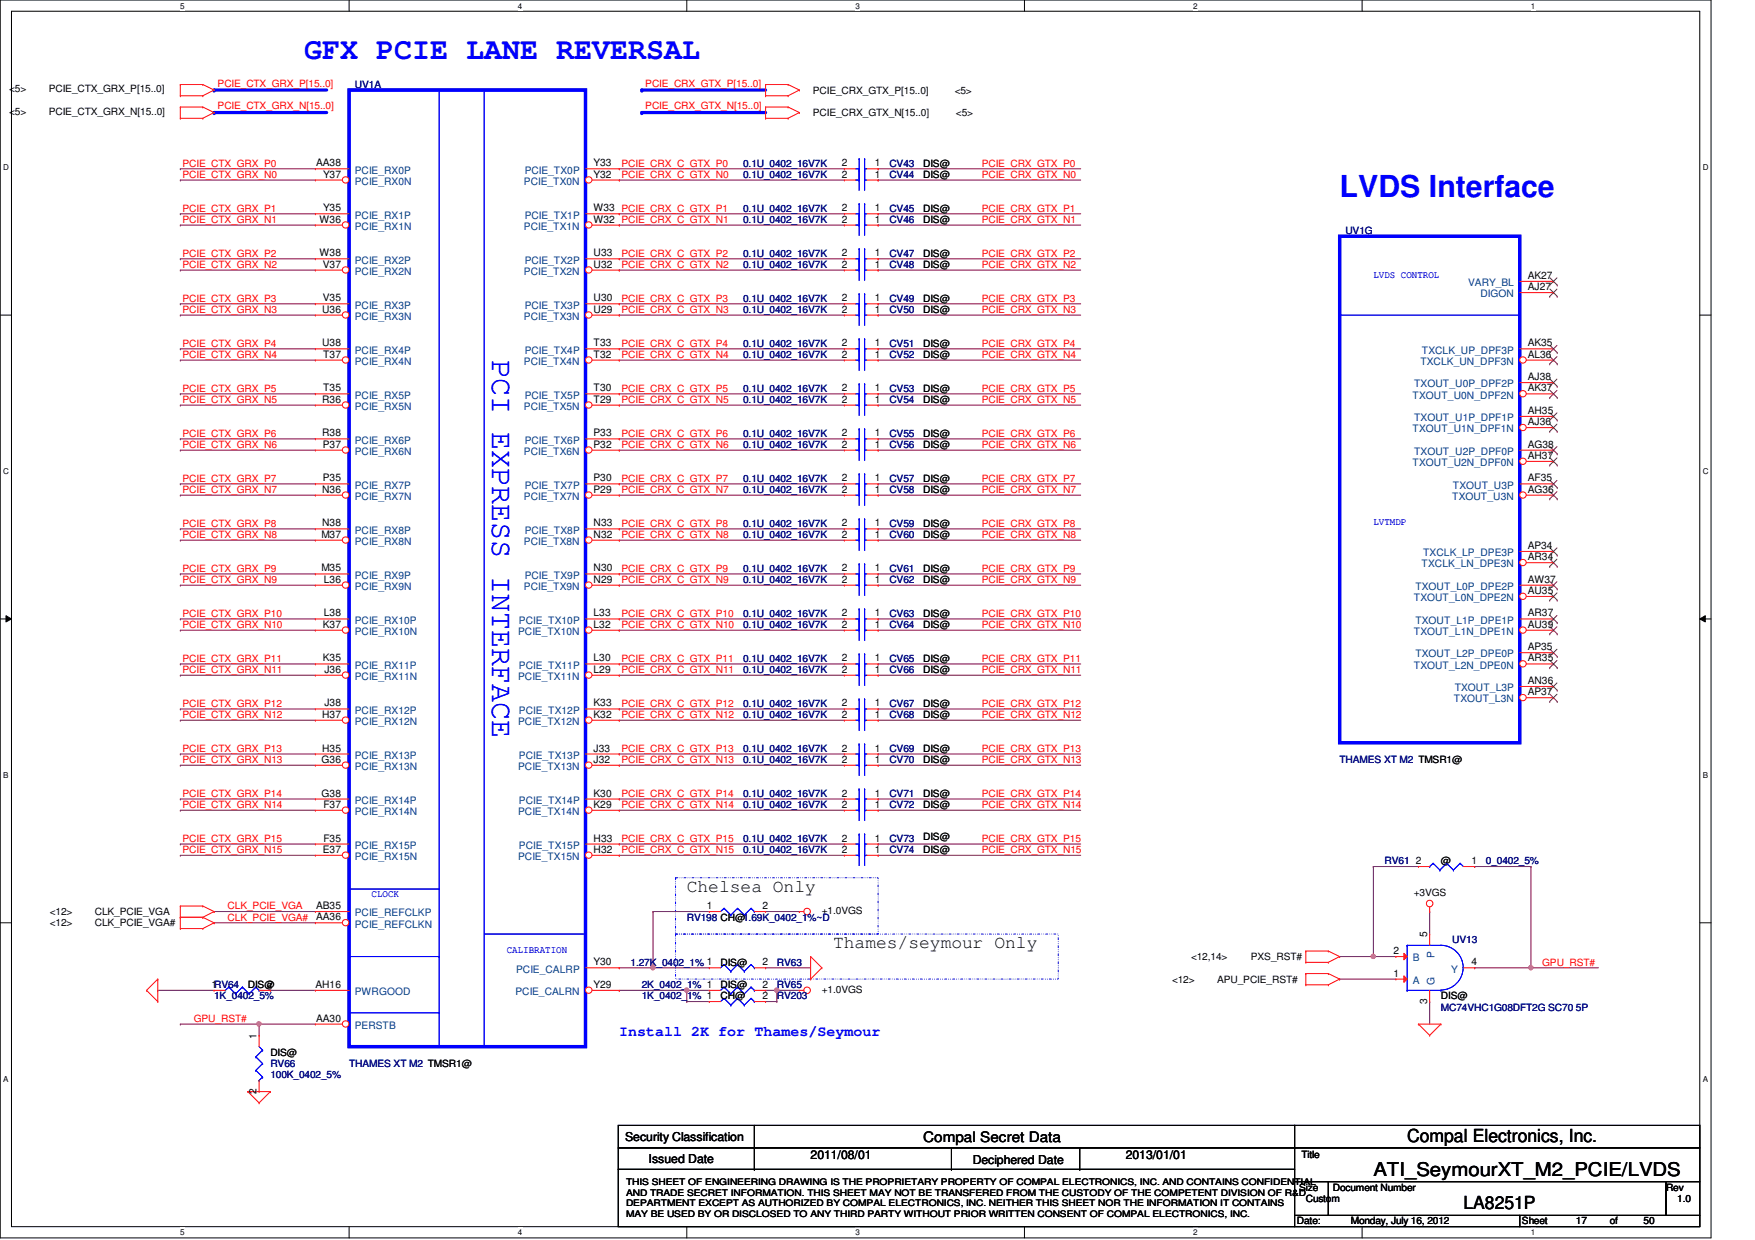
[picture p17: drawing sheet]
<svg xmlns="http://www.w3.org/2000/svg" width="297mm" height="210mm" viewBox="0 0 297 210" stroke-linecap="round" stroke-linejoin="round" font-family="sans-serif">
<defs><g id="words">
<g font-size="5.1" fill="#00f">
<text x="51.5" y="10">GFX PCIE LANE REVERSAL</text>
<text x="226.7" y="33.4">LVDS Interface</text>
<text x="83.3" y="61" transform="rotate(90 83.3 61)">PCI EXPRESS INTERFACE</text>
</g>
<text font-size="3.2" x="232.4" y="199.1">ATI_SeymourXT_M2_PCIE/LVDS</text>
<g font-size="3">
<text x="116.2" y="151">Chelsea Only</text>
<text x="141" y="160.5">Thames/seymour Only</text>
<text x="238.2" y="193.3">Compal Electronics, Inc.</text>
<text x="247.7" y="204.7">LA8251P</text>
</g>
<text font-size="2.5" fill="#00f" x="104.8" y="175.3">Install 2K for Thames/Seymour</text>
<text font-size="2.5" x="156.2" y="193.3">Compal Secret Data</text>
<g font-size="2.1">
<text x="105.8" y="193.2">Security Classification</text>
<text x="109.8" y="196.8">Issued Date</text>
<text x="137.2" y="196.2">2011/08/01</text>
<text x="164.6" y="197">Deciphered Date</text>
<text x="190.5" y="196.2">2013/01/01</text>
</g>
<g font-size="1.7">
<text x="1.6" y="15.6">&lt;5&gt;</text>
<text x="8.3" y="15.6">PCIE_CTX_GRX_P[15..0]</text>
<text x="137.6" y="15.8">PCIE_CRX_GTX_P[15..0]</text>
<text x="161.6" y="15.8">&lt;5&gt;</text>
<text x="1.6" y="19.4">&lt;5&gt;</text>
<text x="8.3" y="19.4">PCIE_CTX_GRX_N[15..0]</text>
<text x="137.6" y="19.6">PCIE_CRX_GTX_N[15..0]</text>
<text x="161.8" y="19.6">&lt;5&gt;</text>
<text x="53.5" y="28.2">AA38</text>
<text x="100.5" y="28.2">Y33</text>
<text x="142.5" y="28.2">2</text>
<text x="148.1" y="28.2">1</text>
<text x="156.2" y="28.2">DIS@</text>
<text x="54.7" y="30.1">Y37</text>
<text x="54.7" y="35.8">Y35</text>
<text x="100.5" y="30.1">Y32</text>
<text x="100.5" y="35.8">W33 PCIE_CRX_C_GTX_P1</text>
<text x="142.5" y="30.1">2</text>
<text x="142.5" y="35.8">2</text>
<text x="148.1" y="30.1">1</text>
<text x="148.1" y="35.8">1</text>
<text x="156.2" y="30.1">DIS@</text>
<text x="156.2" y="35.8">DIS@</text>
<text x="54.1" y="37.7">W36</text>
<text x="100.5" y="37.7">W32 PCIE_CRX_C_GTX_N1</text>
<text x="142.5" y="37.7">2</text>
<text x="148.1" y="37.7">1</text>
<text x="156.2" y="37.7">DIS@</text>
<text x="54.1" y="43.4">W38</text>
<text x="54.6" y="45.3">V37</text>
<text x="100.5" y="45.3">U32</text>
<text x="100.5" y="43.4">U33</text>
<text x="142.5" y="43.4">2</text>
<text x="142.5" y="45.3">2</text>
<text x="148.1" y="43.4">1</text>
<text x="148.1" y="45.3">1</text>
<text x="156.2" y="43.4">DIS@</text>
<text x="156.2" y="45.3">DIS@</text>
<text x="258.6" y="47.2">AK27</text>
<text x="54.5" y="52.9">U36</text>
<text x="54.6" y="51">V35</text>
<text x="100.5" y="52.9">U29</text>
<text x="100.5" y="51">U30</text>
<text x="142.5" y="52.9">2</text>
<text x="142.5" y="51">2</text>
<text x="148.1" y="52.9">1</text>
<text x="148.1" y="51">1</text>
<text x="156.2" y="53">DIS@</text>
<text x="156.2" y="51.1">DIS@</text>
<text x="258.6" y="49.1">AJ27</text>
<text x="54.5" y="58.6">U38</text>
<text x="100.5" y="58.6">T33</text>
<text x="142.5" y="58.6">2</text>
<text x="148.1" y="58.6">1</text>
<text x="156.2" y="58.7">DIS@</text>
<text x="258.6" y="58.6">AK35</text>
<text x="54.7" y="60.5">T37</text>
<text x="100.5" y="60.5">T32</text>
<text x="142.5" y="60.5">2</text>
<text x="148.1" y="60.5">1</text>
<text x="156.2" y="60.6">DIS@</text>
<text x="258.6" y="60.5">AL36</text>
<text x="258.6" y="64.3">AJ38</text>
<text x="54.5" y="68.2">R36</text>
<text x="54.7" y="66.3">T35</text>
<text x="100.5" y="68.2">T29</text>
<text x="100.5" y="66.3">T30</text>
<text x="142.5" y="66.3">2</text>
<text x="142.5" y="68.2">2</text>
<text x="148.1" y="66.3">1</text>
<text x="148.1" y="68.2">1</text>
<text x="156.2" y="66.3">DIS@</text>
<text x="156.2" y="68.2">DIS@</text>
<text x="258.6" y="66.3">AK37</text>
<text x="258.6" y="72">AJ36</text>
<text x="258.6" y="70.1">AH35</text>
<text x="54.5" y="73.9">R38</text>
<text x="54.6" y="75.8">P37</text>
<text x="100.5" y="75.8">P32</text>
<text x="100.5" y="73.9">P33</text>
<text x="142.5" y="73.9">2</text>
<text x="142.5" y="75.8">2</text>
<text x="148.1" y="73.9">1</text>
<text x="148.1" y="75.8">1</text>
<text x="156.2" y="73.9">DIS@</text>
<text x="156.2" y="75.8">DIS@</text>
<text x="258.6" y="77.7">AH37</text>
<text x="258.6" y="75.8">AG38</text>
<text x="54.5" y="83.4">N36</text>
<text x="54.6" y="81.5">P35</text>
<text x="100.5" y="83.4">P29</text>
<text x="100.5" y="81.5">P30</text>
<text x="142.5" y="83.4">2</text>
<text x="142.5" y="81.5">2</text>
<text x="148.1" y="83.4">1</text>
<text x="148.1" y="81.5">1</text>
<text x="156.2" y="83.4">DIS@</text>
<text x="156.2" y="81.5">DIS@</text>
<text x="258.6" y="83.4">AG36</text>
<text x="258.6" y="81.5">AF35</text>
<text x="54.5" y="89.1">N38</text>
<text x="100.5" y="89.1">N33</text>
<text x="142.5" y="89.1">2</text>
<text x="148.1" y="89.1">1</text>
<text x="156.2" y="89.2">DIS@</text>
<text x="54.4" y="91">M37</text>
<text x="100.5" y="91">N32</text>
<text x="142.5" y="91">2</text>
<text x="148.1" y="91">1</text>
<text x="156.2" y="91.1">DIS@</text>
<text x="258.6" y="94.8">AR34</text>
<text x="258.6" y="92.9">AP34</text>
<text x="54.4" y="96.7">M35</text>
<text x="54.8" y="98.6">L36</text>
<text x="100.5" y="98.6">N29</text>
<text x="100.5" y="96.7">N30</text>
<text x="142.5" y="98.6">2</text>
<text x="142.5" y="96.7">2</text>
<text x="148.1" y="98.6">1</text>
<text x="148.1" y="96.7">1</text>
<text x="156.2" y="98.7">DIS@</text>
<text x="156.2" y="96.8">DIS@</text>
<text x="258.6" y="100.5">AU35</text>
<text x="258.6" y="98.6">AW37</text>
<text x="54.6" y="106.3">K37</text>
<text x="54.8" y="104.4">L38</text>
<text x="100.5" y="106.3">L32</text>
<text x="100.5" y="104.4">L33</text>
<text x="142.5" y="104.4">2</text>
<text x="142.5" y="106.3">2</text>
<text x="148.1" y="104.4">1</text>
<text x="148.1" y="106.3">1</text>
<text x="156.2" y="104.4">DIS@</text>
<text x="156.2" y="106.3">DIS@</text>
<text x="258.6" y="106.3">AU39</text>
<text x="258.6" y="104.4">AR37</text>
<text x="54.6" y="112">K35</text>
<text x="54.9" y="113.9">J36</text>
<text x="100.5" y="113.9">L29</text>
<text x="100.5" y="112">L30</text>
<text x="142.5" y="113.9">2</text>
<text x="142.5" y="112">2</text>
<text x="148.1" y="113.9">1</text>
<text x="148.1" y="112">1</text>
<text x="156.2" y="113.9">DIS@</text>
<text x="156.2" y="112">DIS@</text>
<text x="258.6" y="112">AR35</text>
<text x="258.6" y="110.1">AP35</text>
<text x="54.9" y="119.6">J38</text>
<text x="100.5" y="119.6">K33</text>
<text x="142.5" y="119.6">2</text>
<text x="148.1" y="119.6">1</text>
<text x="156.2" y="119.6">DIS@</text>
<text x="258.6" y="117.7">AP37</text>
<text x="258.6" y="115.8">AN36</text>
<text x="54.5" y="121.5">H37</text>
<text x="100.5" y="121.5">K32</text>
<text x="142.5" y="121.5">2</text>
<text x="148.1" y="121.5">1</text>
<text x="156.2" y="121.5">DIS@</text>
<text x="54.4" y="129.1">G36</text>
<text x="54.5" y="127.2">H35</text>
<text x="100.5" y="129.1">J32</text>
<text x="100.5" y="127.2">J33</text>
<text x="142.5" y="127.2">2</text>
<text x="142.5" y="129.1">2</text>
<text x="148.1" y="127.2">1</text>
<text x="148.1" y="129.1">1</text>
<text x="156.2" y="127.3">DIS@</text>
<text x="156.2" y="129.2">DIS@</text>
<text x="54.4" y="134.8">G38</text>
<text x="54.7" y="136.7">F37</text>
<text x="100.5" y="136.7">K29</text>
<text x="100.5" y="134.8">K30</text>
<text x="142.5" y="134.8">2</text>
<text x="142.5" y="136.7">2</text>
<text x="148.1" y="134.8">1</text>
<text x="148.1" y="136.7">1</text>
<text x="156.2" y="134.9">DIS@</text>
<text x="156.2" y="136.8">DIS@</text>
<text x="54.7" y="142.5">F35</text>
<text x="100.5" y="142.5">H33</text>
<text x="142.5" y="142.5">2</text>
<text x="148.1" y="142.5">1</text>
<text x="156.2" y="142.1">DIS@</text>
<text x="54.6" y="144.4">E37</text>
<text x="100.5" y="144.4">H32</text>
<text x="142.5" y="144.4">2</text>
<text x="148.1" y="144.4">1</text>
<text x="156.2" y="144.4">DIS@</text>
<text x="239.6" y="146.3">2</text>
<text x="243.9" y="146.3">@</text>
<text x="249" y="146.3">1</text>
<text x="8.4" y="154.9">&lt;12&gt;</text>
<text x="16" y="154.9">CLK_PCIE_VGA</text>
<text x="53.5" y="155.8">AA36</text>
<text x="53.5" y="153.9">AB35</text>
<text x="119.6" y="153.9">1</text>
<text x="129" y="153.9">2</text>
<text x="139.1" y="154.7">+1.0VGS</text>
<text x="239.3" y="151.6">+3VGS</text>
<text x="8.4" y="156.8">&lt;12&gt;</text>
<text x="16" y="156.8">CLK_PCIE_VGA#</text>
<text x="235.8" y="161.5">2</text>
<text x="241.6" y="158.7" transform="rotate(-90 241.6 158.7)">5</text>
<text x="35.8" y="167.2">1RV64</text>
<text x="41.9" y="167.3">DIS@</text>
<text x="45.2" y="167.2">2</text>
<text x="53.4" y="167.2">AH16</text>
<text x="100.5" y="167.2">Y29</text>
<text x="100.5" y="163.4">Y30</text>
<text x="122" y="167.3">DIS@</text>
<text x="122" y="163.4">DIS@</text>
<text x="129" y="167.2">2</text>
<text x="129" y="163.4">2</text>
<text x="198.4" y="166.3">&lt;12&gt;</text>
<text x="201.6" y="162.5">&lt;12,14&gt;</text>
<text x="206" y="166.3">APU_PCIE_RST#</text>
<text x="211.7" y="162.5">PXS_RST#</text>
<text x="235.8" y="165.3">1</text>
<text x="249" y="163.4">4</text>
<text x="53.5" y="172.9">AA30</text>
<text x="122" y="169.2">CH@</text>
<text x="129" y="169.1">2</text>
<text x="139.1" y="168">+1.0VGS</text>
<text x="241.6" y="170" transform="rotate(-90 241.6 170)">3</text>
<text x="243.9" y="169.2">DIS@</text>
<text x="43.4" y="175.8" transform="rotate(-90 43.4 175.8)">1</text>
<text x="45.8" y="178.7">DIS@</text>
<text x="43.4" y="185.2" transform="rotate(-90 43.4 185.2)">2</text>
<text x="220.3" y="196">Title</text>
<text x="219.9" y="201.5">Size</text>
<text x="221" y="203.5">Custom</text>
<text x="225.6" y="201.5">Document Number</text>
<text x="282" y="201.5">Rev</text>
<text x="283.9" y="203.5">1.0</text>
<text x="219.5" y="207.3">Date:</text>
<text x="228.6" y="207.3">Monday, July 16, 2012</text>
<text x="257.6" y="207.3">Sheet</text>
<text x="266.7" y="207.3">17</text>
<text x="272.5" y="207.3">of</text>
<text x="278.2" y="207.3">50</text>
</g>
<g font-size="1.7" fill="#f00">
<text x="36.8" y="14.6">PCIE_CTX_GRX_P[15..0]</text>
<text x="109.2" y="14.6">PCIE_CRX_GTX_P[15..0]</text>
<text x="36.8" y="18.5">PCIE_CTX_GRX_N[15..0]</text>
<text x="109.2" y="18.5">PCIE_CRX_GTX_N[15..0]</text>
<text x="30.9" y="28.2">PCIE_CTX_GRX_P0</text>
<text x="105.2" y="28.2">PCIE_CRX_C_GTX_P0</text>
<text x="166.2" y="28.2">PCIE_CRX_GTX_P0</text>
<text x="30.9" y="35.8">PCIE_CTX_GRX_P1</text>
<text x="30.9" y="30.1">PCIE_CTX_GRX_N0</text>
<text x="105.2" y="30.1">PCIE_CRX_C_GTX_N0</text>
<text x="166.2" y="35.8">PCIE_CRX_GTX_P1</text>
<text x="166.2" y="30.1">PCIE_CRX_GTX_N0</text>
<text x="30.9" y="37.7">PCIE_CTX_GRX_N1</text>
<text x="166.2" y="37.7">PCIE_CRX_GTX_N1</text>
<text x="30.9" y="43.4">PCIE_CTX_GRX_P2</text>
<text x="30.9" y="45.3">PCIE_CTX_GRX_N2</text>
<text x="105.2" y="43.4">PCIE_CRX_C_GTX_P2</text>
<text x="105.2" y="45.3">PCIE_CRX_C_GTX_N2</text>
<text x="166.2" y="43.4">PCIE_CRX_GTX_P2</text>
<text x="166.2" y="45.3">PCIE_CRX_GTX_N2</text>
<text x="30.9" y="51.1">PCIE_CTX_GRX_P3</text>
<text x="30.9" y="53">PCIE_CTX_GRX_N3</text>
<text x="105.2" y="51.1">PCIE_CRX_C_GTX_P3</text>
<text x="105.2" y="53">PCIE_CRX_C_GTX_N3</text>
<text x="166.2" y="53">PCIE_CRX_GTX_N3</text>
<text x="166.2" y="51.1">PCIE_CRX_GTX_P3</text>
<text x="30.9" y="58.7">PCIE_CTX_GRX_P4</text>
<text x="105.2" y="58.7">PCIE_CRX_C_GTX_P4</text>
<text x="166.2" y="58.7">PCIE_CRX_GTX_P4</text>
<text x="30.9" y="60.6">PCIE_CTX_GRX_N4</text>
<text x="105.2" y="60.6">PCIE_CRX_C_GTX_N4</text>
<text x="166.2" y="60.6">PCIE_CRX_GTX_N4</text>
<text x="30.9" y="66.3">PCIE_CTX_GRX_P5</text>
<text x="30.9" y="68.2">PCIE_CTX_GRX_N5</text>
<text x="105.2" y="66.3">PCIE_CRX_C_GTX_P5</text>
<text x="105.2" y="68.2">PCIE_CRX_C_GTX_N5</text>
<text x="166.2" y="68.2">PCIE_CRX_GTX_N5</text>
<text x="166.2" y="66.3">PCIE_CRX_GTX_P5</text>
<text x="30.9" y="73.9">PCIE_CTX_GRX_P6</text>
<text x="30.9" y="75.8">PCIE_CTX_GRX_N6</text>
<text x="105.2" y="73.9">PCIE_CRX_C_GTX_P6</text>
<text x="105.2" y="75.8">PCIE_CRX_C_GTX_N6</text>
<text x="166.2" y="73.9">PCIE_CRX_GTX_P6</text>
<text x="166.2" y="75.8">PCIE_CRX_GTX_N6</text>
<text x="30.9" y="81.5">PCIE_CTX_GRX_P7</text>
<text x="30.9" y="83.4">PCIE_CTX_GRX_N7</text>
<text x="105.2" y="81.5">PCIE_CRX_C_GTX_P7</text>
<text x="105.2" y="83.4">PCIE_CRX_C_GTX_N7</text>
<text x="166.2" y="83.4">PCIE_CRX_GTX_N7</text>
<text x="166.2" y="81.5">PCIE_CRX_GTX_P7</text>
<text x="30.9" y="89.2">PCIE_CTX_GRX_P8</text>
<text x="105.2" y="89.2">PCIE_CRX_C_GTX_P8</text>
<text x="166.2" y="89.2">PCIE_CRX_GTX_P8</text>
<text x="30.9" y="91.1">PCIE_CTX_GRX_N8</text>
<text x="105.2" y="91.1">PCIE_CRX_C_GTX_N8</text>
<text x="166.2" y="91.1">PCIE_CRX_GTX_N8</text>
<text x="30.9" y="96.8">PCIE_CTX_GRX_P9</text>
<text x="30.9" y="98.7">PCIE_CTX_GRX_N9</text>
<text x="105.2" y="96.8">PCIE_CRX_C_GTX_P9</text>
<text x="105.2" y="98.7">PCIE_CRX_C_GTX_N9</text>
<text x="166.2" y="98.7">PCIE_CRX_GTX_N9</text>
<text x="166.2" y="96.8">PCIE_CRX_GTX_P9</text>
<text x="30.9" y="104.4">PCIE_CTX_GRX_P10</text>
<text x="30.9" y="106.3">PCIE_CTX_GRX_N10</text>
<text x="105.2" y="104.4">PCIE_CRX_C_GTX_P10</text>
<text x="105.2" y="106.3">PCIE_CRX_C_GTX_N10</text>
<text x="166.2" y="106.3">PCIE_CRX_GTX_N10</text>
<text x="166.2" y="104.4">PCIE_CRX_GTX_P10</text>
<text x="30.9" y="112">PCIE_CTX_GRX_P11</text>
<text x="30.9" y="113.9">PCIE_CTX_GRX_N11</text>
<text x="105.2" y="112">PCIE_CRX_C_GTX_P11</text>
<text x="105.2" y="113.9">PCIE_CRX_C_GTX_N11</text>
<text x="166.2" y="113.9">PCIE_CRX_GTX_N11</text>
<text x="166.2" y="112">PCIE_CRX_GTX_P11</text>
<text x="30.9" y="119.6">PCIE_CTX_GRX_P12</text>
<text x="105.2" y="119.6">PCIE_CRX_C_GTX_P12</text>
<text x="166.2" y="119.6">PCIE_CRX_GTX_P12</text>
<text x="30.9" y="121.5">PCIE_CTX_GRX_N12</text>
<text x="105.2" y="121.5">PCIE_CRX_C_GTX_N12</text>
<text x="166.2" y="121.5">PCIE_CRX_GTX_N12</text>
<text x="30.9" y="127.3">PCIE_CTX_GRX_P13</text>
<text x="30.9" y="129.2">PCIE_CTX_GRX_N13</text>
<text x="105.2" y="127.3">PCIE_CRX_C_GTX_P13</text>
<text x="105.2" y="129.2">PCIE_CRX_C_GTX_N13</text>
<text x="166.2" y="129.2">PCIE_CRX_GTX_N13</text>
<text x="166.2" y="127.3">PCIE_CRX_GTX_P13</text>
<text x="30.9" y="134.9">PCIE_CTX_GRX_P14</text>
<text x="30.9" y="136.8">PCIE_CTX_GRX_N14</text>
<text x="105.2" y="134.9">PCIE_CRX_C_GTX_P14</text>
<text x="105.2" y="136.8">PCIE_CRX_C_GTX_N14</text>
<text x="166.2" y="134.9">PCIE_CRX_GTX_P14</text>
<text x="166.2" y="136.8">PCIE_CRX_GTX_N14</text>
<text x="30.9" y="142.5">PCIE_CTX_GRX_P15</text>
<text x="105.2" y="142.5">PCIE_CRX_C_GTX_P15</text>
<text x="166.2" y="142.5">PCIE_CRX_GTX_P15</text>
<text x="30.9" y="144.4">PCIE_CTX_GRX_N15</text>
<text x="105.2" y="144.4">PCIE_CRX_C_GTX_N15</text>
<text x="166.2" y="144.4">PCIE_CRX_GTX_N15</text>
<text x="38.5" y="153.9">CLK_PCIE_VGA</text>
<text x="38.5" y="155.8">CLK_PCIE_VGA#</text>
<text x="261" y="163.4">GPU_RST#</text>
<text x="32.8" y="173">GPU_RST#</text>
</g>
<g font-size="1.7" fill="#000080">
<text x="60.1" y="14.9">UV1A</text>
<text x="125.8" y="28.2">0.1U_0402_16V7K</text>
<text x="150.5" y="28.2">CV43</text>
<text x="125.8" y="30.1">0.1U_0402_16V7K</text>
<text x="125.8" y="35.8">0.1U_0402_16V7K</text>
<text x="150.5" y="30.1">CV44</text>
<text x="150.5" y="35.8">CV45</text>
<text x="125.8" y="37.7">0.1U_0402_16V7K</text>
<text x="150.5" y="37.7">CV46</text>
<text x="227.7" y="39.6">UV1G</text>
<text x="125.8" y="43.4">0.1U_0402_16V7K</text>
<text x="125.8" y="45.3">0.1U_0402_16V7K</text>
<text x="150.5" y="43.4">CV47</text>
<text x="150.5" y="45.3">CV48</text>
<text x="125.8" y="53">0.1U_0402_16V7K</text>
<text x="125.8" y="51.1">0.1U_0402_16V7K</text>
<text x="150.5" y="53">CV50</text>
<text x="150.5" y="51.1">CV49</text>
<text x="125.8" y="58.7">0.1U_0402_16V7K</text>
<text x="150.5" y="58.7">CV51</text>
<text x="125.8" y="60.6">0.1U_0402_16V7K</text>
<text x="150.5" y="60.6">CV52</text>
<text x="125.8" y="66.3">0.1U_0402_16V7K</text>
<text x="125.8" y="68.2">0.1U_0402_16V7K</text>
<text x="150.5" y="66.3">CV53</text>
<text x="150.5" y="68.2">CV54</text>
<text x="125.8" y="73.9">0.1U_0402_16V7K</text>
<text x="125.8" y="75.8">0.1U_0402_16V7K</text>
<text x="150.5" y="73.9">CV55</text>
<text x="150.5" y="75.8">CV56</text>
<text x="125.8" y="83.4">0.1U_0402_16V7K</text>
<text x="125.8" y="81.5">0.1U_0402_16V7K</text>
<text x="150.5" y="83.4">CV58</text>
<text x="150.5" y="81.5">CV57</text>
<text x="125.8" y="89.2">0.1U_0402_16V7K</text>
<text x="150.5" y="89.2">CV59</text>
<text x="125.8" y="91.1">0.1U_0402_16V7K</text>
<text x="150.5" y="91.1">CV60</text>
<text x="125.8" y="98.7">0.1U_0402_16V7K</text>
<text x="125.8" y="96.8">0.1U_0402_16V7K</text>
<text x="150.5" y="98.7">CV62</text>
<text x="150.5" y="96.8">CV61</text>
<text x="125.8" y="104.4">0.1U_0402_16V7K</text>
<text x="125.8" y="106.3">0.1U_0402_16V7K</text>
<text x="150.5" y="104.4">CV63</text>
<text x="150.5" y="106.3">CV64</text>
<text x="125.8" y="113.9">0.1U_0402_16V7K</text>
<text x="125.8" y="112">0.1U_0402_16V7K</text>
<text x="150.5" y="113.9">CV66</text>
<text x="150.5" y="112">CV65</text>
<text x="125.8" y="119.6">0.1U_0402_16V7K</text>
<text x="150.5" y="119.6">CV67</text>
<text x="125.8" y="121.5">0.1U_0402_16V7K</text>
<text x="150.5" y="121.5">CV68</text>
<text x="125.8" y="127.3">0.1U_0402_16V7K</text>
<text x="125.8" y="129.2">0.1U_0402_16V7K</text>
<text x="150.5" y="127.3">CV69</text>
<text x="150.5" y="129.2">CV70</text>
<text x="226.7" y="129.2">THAMES XT M2 TMSR1@</text>
<text x="125.8" y="134.9">0.1U_0402_16V7K</text>
<text x="125.8" y="136.8">0.1U_0402_16V7K</text>
<text x="150.5" y="134.9">CV71</text>
<text x="150.5" y="136.8">CV72</text>
<text x="125.8" y="142.5">0.1U_0402_16V7K</text>
<text x="150.5" y="142.5">CV73</text>
<text x="125.8" y="144.4">0.1U_0402_16V7K</text>
<text x="150.5" y="144.4">CV74</text>
<text x="234.4" y="146.3">RV61</text>
<text x="251.5" y="146.3">0_0402_5%</text>
<text x="116.2" y="155.8">RV198 CH@1.69K_0402_1%~D</text>
<text x="245.8" y="159.6">UV13</text>
<text x="106.7" y="163.4">1.27K_0402_1% 1</text>
<text x="108.6" y="167.3">2K_0402_1% 1</text>
<text x="131.5" y="167.3">RV65</text>
<text x="131.5" y="163.4">RV63</text>
<text x="36.2" y="169.2">1K_0402_5%</text>
<text x="108.6" y="169.2">1K_0402_1% 1</text>
<text x="131.5" y="169.2">RV203</text>
<text x="243.9" y="171.1">MC74VHC1G08DFT2G SC70 5P</text>
<text x="45.8" y="180.6">RV66</text>
<text x="45.8" y="182.5">100K_0402_5%</text>
<text x="59.1" y="180.6">THAMES XT M2 TMSR1@</text>
</g>
<g font-size="1.7" fill="#004080">
<text x="60.1" y="29.4">PCIE_RX0P</text>
<text x="88.8" y="29.4">PCIE_TX0P</text>
<text x="60.1" y="31.3">PCIE_RX0N</text>
<text x="88.7" y="31.3">PCIE_TX0N</text>
<text x="60.1" y="38.9">PCIE_RX1N</text>
<text x="60.1" y="37">PCIE_RX1P</text>
<text x="88.7" y="38.9">PCIE_TX1N</text>
<text x="88.8" y="37">PCIE_TX1P</text>
<text x="60.1" y="46.5">PCIE_RX2N</text>
<text x="60.1" y="44.6">PCIE_RX2P</text>
<text x="88.7" y="46.5">PCIE_TX2N</text>
<text x="88.8" y="44.6">PCIE_TX2P</text>
<text x="60.1" y="52.2">PCIE_RX3P</text>
<text x="88.8" y="52.2">PCIE_TX3P</text>
<text x="248.5" y="48.4">VARY_BL</text>
<text x="250.6" y="50.3">DIGON</text>
<text x="60.1" y="54.1">PCIE_RX3N</text>
<text x="60.1" y="59.9">PCIE_RX4P</text>
<text x="88.7" y="54.1">PCIE_TX3N</text>
<text x="88.8" y="59.9">PCIE_TX4P</text>
<text x="240.7" y="59.9">TXCLK_UP_DPF3P</text>
<text x="60.1" y="61.8">PCIE_RX4N</text>
<text x="88.7" y="61.8">PCIE_TX4N</text>
<text x="239.3" y="65.6">TXOUT_U0P_DPF2P</text>
<text x="240.4" y="61.8">TXCLK_UN_DPF3N</text>
<text x="60.1" y="69.4">PCIE_RX5N</text>
<text x="60.1" y="67.5">PCIE_RX5P</text>
<text x="88.7" y="69.4">PCIE_TX5N</text>
<text x="88.8" y="67.5">PCIE_TX5P</text>
<text x="239.1" y="67.5">TXOUT_U0N_DPF2N</text>
<text x="239.3" y="71.3">TXOUT_U1P_DPF1P</text>
<text x="60.1" y="77">PCIE_RX6N</text>
<text x="60.1" y="75.1">PCIE_RX6P</text>
<text x="88.7" y="77">PCIE_TX6N</text>
<text x="88.8" y="75.1">PCIE_TX6P</text>
<text x="239.1" y="73.2">TXOUT_U1N_DPF1N</text>
<text x="239.3" y="77">TXOUT_U2P_DPF0P</text>
<text x="60.1" y="82.7">PCIE_RX7P</text>
<text x="88.8" y="82.7">PCIE_TX7P</text>
<text x="239.1" y="78.9">TXOUT_U2N_DPF0N</text>
<text x="245.9" y="82.7">TXOUT_U3P</text>
<text x="60.1" y="84.6">PCIE_RX7N</text>
<text x="88.7" y="84.6">PCIE_TX7N</text>
<text x="245.8" y="84.6">TXOUT_U3N</text>
<text x="60.1" y="92.2">PCIE_RX8N</text>
<text x="60.1" y="90.3">PCIE_RX8P</text>
<text x="88.7" y="92.2">PCIE_TX8N</text>
<text x="88.8" y="90.3">PCIE_TX8P</text>
<text x="240.9" y="94.1">TXCLK_LP_DPE3P</text>
<text x="60.1" y="99.9">PCIE_RX9N</text>
<text x="60.1" y="98">PCIE_RX9P</text>
<text x="88.7" y="99.9">PCIE_TX9N</text>
<text x="88.8" y="98">PCIE_TX9P</text>
<text x="239.3" y="101.8">TXOUT_L0N_DPE2N</text>
<text x="239.6" y="99.9">TXOUT_L0P_DPE2P</text>
<text x="240.6" y="96.1">TXCLK_LN_DPE3N</text>
<text x="60.1" y="107.5">PCIE_RX10N</text>
<text x="60.1" y="105.6">PCIE_RX10P</text>
<text x="87.7" y="107.5">PCIE_TX10N</text>
<text x="87.8" y="105.6">PCIE_TX10P</text>
<text x="239.3" y="107.5">TXOUT_L1N_DPE1N</text>
<text x="239.6" y="105.6">TXOUT_L1P_DPE1P</text>
<text x="60.1" y="113.2">PCIE_RX11P</text>
<text x="87.8" y="113.2">PCIE_TX11P</text>
<text x="239.3" y="113.2">TXOUT_L2N_DPE0N</text>
<text x="239.6" y="111.3">TXOUT_L2P_DPE0P</text>
<text x="60.1" y="115.1">PCIE_RX11N</text>
<text x="87.7" y="115.1">PCIE_TX11N</text>
<text x="246.1" y="118.9">TXOUT_L3N</text>
<text x="246.2" y="117">TXOUT_L3P</text>
<text x="60.1" y="122.7">PCIE_RX12N</text>
<text x="60.1" y="120.8">PCIE_RX12P</text>
<text x="87.7" y="122.7">PCIE_TX12N</text>
<text x="87.8" y="120.8">PCIE_TX12P</text>
<text x="60.1" y="130.3">PCIE_RX13N</text>
<text x="60.1" y="128.4">PCIE_RX13P</text>
<text x="87.7" y="130.3">PCIE_TX13N</text>
<text x="87.8" y="128.4">PCIE_TX13P</text>
<text x="60.1" y="138">PCIE_RX14N</text>
<text x="60.1" y="136.1">PCIE_RX14P</text>
<text x="87.7" y="138">PCIE_TX14N</text>
<text x="87.8" y="136.1">PCIE_TX14P</text>
<text x="60.1" y="143.7">PCIE_RX15P</text>
<text x="87.8" y="143.7">PCIE_TX15P</text>
<text x="60.1" y="145.6">PCIE_RX15N</text>
<text x="87.7" y="145.6">PCIE_TX15N</text>
<text x="60.1" y="155.1">PCIE_REFCLKP</text>
<text x="60.1" y="157">PCIE_REFCLKN</text>
<text x="87.4" y="164.6">PCIE_CALRP</text>
<text x="239.1" y="162.7">B</text>
<text x="239.1" y="166.5">A</text>
<text x="242.8" y="166.7" transform="rotate(-90 242.8 166.7)">G</text>
<text x="242.8" y="162.1" transform="rotate(-90 242.8 162.1)">P</text>
<text x="245.6" y="164.6">Y</text>
<text x="60.1" y="168.4">PWRGOOD</text>
<text x="87.2" y="168.4">PCIE_CALRN</text>
<text x="60.1" y="174.2">PERSTB</text>
</g>
<g font-size="1.7" fill="#00f">
<text x="232.4" y="47">LVDS CONTROL</text>
<text x="232.4" y="88.9">LVTMDP</text>
<text x="62.9" y="151.8">CLOCK</text>
<text x="85.8" y="161.3">CALIBRATION</text>
</g>
<g font-size="1.5">
<text x="106" y="202.4">AND TRADE SECRET INFORMATION. THIS SHEET MAY NOT BE TRANSFERED FROM THE CUSTODY OF THE COMPETENT DIVISION OF R&amp;D</text>
<text x="106" y="200.7">THIS SHEET OF ENGINEERING DRAWING IS THE PROPRIETARY PROPERTY OF COMPAL ELECTRONICS, INC. AND CONTAINS CONFIDENTIAL</text>
<text x="106" y="204.2">DEPARTMENT EXCEPT AS AUTHORIZED BY COMPAL ELECTRONICS, INC. NEITHER THIS SHEET NOR THE INFORMATION IT CONTAINS</text>
<text x="106" y="206">MAY BE USED BY OR DISCLOSED TO ANY THIRD PARTY WITHOUT PRIOR WRITTEN CONSENT OF COMPAL ELECTRONICS, INC.</text>
</g>
<g font-size="1.4">
<text x="30.5" y="1.4">5</text>
<text x="87.7" y="1.4">4</text>
<text x="144.8" y="1.4">3</text>
<text x="202" y="1.4">2</text>
<text x="259.1" y="1.4">1</text>
<text x=".5" y="28.8">D</text>
<text x="288.2" y="28.8">D</text>
<text x=".5" y="80.3">C</text>
<text x="288.2" y="80.3">C</text>
<text x=".5" y="131.7">B</text>
<text x="288.2" y="131.7">B</text>
<text x=".5" y="183.1">A</text>
<text x="288.2" y="183.1">A</text>
<text x="30.5" y="209.1">5</text>
<text x="87.7" y="209.1">4</text>
<text x="144.8" y="209.1">3</text>
<text x="202" y="209.1">2</text>
<text x="259.1" y="209.1">1</text>
</g>
</g></defs>
<path d="M0 0h289.6v209.5h-289.6zM1.9 1.9h285.8v205.7h-285.8z" fill="none" stroke="#000" stroke-width=".17"/>
<g fill="#fff">
<path d="M30.5 .2h.8v1.5h-.8z"/>
<path d="M30.5 207.9h.8v1.5h-.8z"/>
</g>
<path d="M59.1 0v1.9M59.1 207.6v1.9" fill="none" stroke="#000" stroke-width=".17"/>
<g fill="#fff">
<path d="M87.7 .2h.7v1.5h-.7z"/>
<path d="M87.7 207.9h.7v1.5h-.7z"/>
</g>
<path d="M116.2 0v1.9M116.2 207.6v1.9" fill="none" stroke="#000" stroke-width=".17"/>
<g fill="#fff">
<path d="M144.8 .2h.8v1.5h-.8z"/>
<path d="M144.8 207.9h.8v1.5h-.8z"/>
</g>
<path d="M173.4 0v1.9M173.4 207.6v1.9" fill="none" stroke="#000" stroke-width=".17"/>
<g fill="#fff">
<path d="M202 .2h.7v1.5h-.7z"/>
<path d="M202 207.9h.7v1.5h-.7z"/>
</g>
<path d="M230.5 0v1.9M230.5 207.6v1.9" fill="none" stroke="#000" stroke-width=".17"/>
<g fill="#fff">
<path d="M259.1 .2h.8v1.5h-.8z"/>
<path d="M259.1 207.9h.8v1.5h-.8z"/>
<path d="M.5 27.6h1v1.5h-1z"/>
<path d="M288.2 27.6h1v1.5h-1z"/>
<path d="M.5 79h1v1.6h-1z"/>
<path d="M288.2 79h1v1.6h-1z"/>
</g>
<path d="M0 53.3h1.9M287.7 53.3h1.9" fill="none" stroke="#000" stroke-width=".17"/>
<g fill="#fff">
<path d="M.5 130.5h.9v1.5h-.9z"/>
<path d="M288.2 130.5h.9v1.5h-.9z"/>
</g>
<path d="M0 104.8h1.9M1 104.2l.9 .6-.9 .5zM287.7 104.8l.9-.6v1.1zM287.7 104.8h1.9" fill="none" stroke="#000" stroke-width=".17"/>
<path d="M1 104.2l.9 .6-.9 .5zM287.7 104.8l.9-.6v1.1z" fill="#000"/>
<g fill="#fff">
<path d="M.5 181.9h.9v1.5h-.9z"/>
<path d="M288.2 181.9h.9v1.5h-.9z"/>
</g>
<path d="M0 156.2h1.9M287.7 156.2h1.9" fill="none" stroke="#000" stroke-width=".17"/>
<path d="M114.3 148.6h34.3v9.5h-34.3zM114.3 158.1h64.8v7.6h-64.8z" fill="none" stroke="#00f" stroke-width=".17" stroke-dasharray=".3 .3 0 .3 0 .3"/>
<path d="M110.5 163.8h.1M110.5 163.8h9.6M116.2 167.6h.1M116.2 167.6h3.9M129.6 163.8h.1M129.6 163.8h7.6" fill="none" stroke="#800040" stroke-width=".17"/>
<circle cx="116.2" cy="167.6" r=".37" fill="#f0f"/>
<circle cx="116.2" cy="167.6" r=".37" fill="none" stroke="#f0f" stroke-width=".17"/>
<path d="M26.7 167.6h.1M26.7 167.6h9.5M43.9 173.4h.1M43.9 173.4h9.5M131.5 167.6h.1M131.5 167.6h3.8" fill="none" stroke="#800040" stroke-width=".17"/>
<circle cx="43.8" cy="173.3" r=".37" fill="#f0f"/>
<circle cx="43.8" cy="173.3" r=".37" fill="none" stroke="#f0f" stroke-width=".17"/>
<path d="M259.1 146.7h.1M259.1 146.7v17.1" fill="none" stroke="#800040" stroke-width=".17"/>
<circle cx="259.1" cy="163.8" r=".37" fill="#f0f"/>
<circle cx="259.1" cy="163.8" r=".37" fill="none" stroke="#f0f" stroke-width=".17"/>
<g fill="none" stroke="#800040" stroke-width=".17">
<path d="M232.4 146.7h.1M232.4 146.7v15.2M242 154.3h.1M242 154.3v3.8M249.6 146.7h.1M249.6 146.7h9.5M226.7 165.7h.1M226.7 165.7h9.6M232.4 161.9h.1M232.4 161.9h3.9M242 169.5h.1M242 169.5v3.9"/>
<path d="M249.6 163.8h.1M249.6 163.8h20.9M259.1 163.8h.1"/>
</g>
<circle cx="232.4" cy="161.9" r=".37" fill="#f0f"/>
<circle cx="232.4" cy="161.9" r=".37" fill="none" stroke="#f0f" stroke-width=".17"/>
<g fill="none" stroke="#800040" stroke-width=".17">
<path d="M110.5 154.3h.1M110.5 154.3h9.6M110.5 154.3v9.5M129.6 154.3h5.7M135.3 154.3h.1M232.4 146.7h.1M232.4 146.7h7.7M30.5 173.4h.1M30.5 173.4h13.4M43.9 173.4h.1M43.9 173.4v1.9M45.8 167.6h.1"/>
<path d="M45.8 167.6h7.6M110.5 163.8h.1M226.7 161.9h.1M226.7 161.9h5.7"/>
</g>
<circle cx="110.5" cy="163.8" r=".37" fill="#f0f"/>
<circle cx="110.5" cy="163.8" r=".37" fill="none" stroke="#f0f" stroke-width=".17"/>
<g fill="none" stroke="#800040" stroke-width=".17">
<path d="M30.5 36.2h.1M30.5 38.1h.1M30.5 28.6h.1M30.5 30.5h.1M30.5 36.2h22.9M30.5 38.1h22.9M30.5 28.6h22.9M30.5 30.5h22.9M30.5 59.1h.1M30.5 51.4h.1M30.5 53.3h.1M30.5 43.8h.1"/>
<path d="M30.5 45.7h.1M30.5 59.1h22.9M30.5 51.4h22.9M30.5 53.3h22.9M30.5 43.8h22.9M30.5 45.7h22.9M30.5 66.7h.1M30.5 68.6h.1M30.5 61h.1M30.5 74.3h.1M30.5 76.2h.1M30.5 66.7h22.9"/>
<path d="M30.5 68.6h22.9M30.5 61h22.9M30.5 74.3h22.9M30.5 76.2h22.9M30.5 89.5h.1M30.5 91.4h.1M30.5 81.9h.1M30.5 83.8h.1M30.5 97.2h.1M30.5 99.1h.1M30.5 89.5h22.9M30.5 91.4h22.9"/>
<path d="M30.5 81.9h22.9M30.5 83.8h22.9M30.5 97.2h22.9M30.5 99.1h22.9M30.5 112.4h.1M30.5 114.3h.1M30.5 104.8h.1M30.5 106.7h.1M30.5 112.4h22.9M30.5 114.3h22.9M30.5 104.8h22.9M30.5 106.7h22.9"/>
<path d="M30.5 120h.1M30.5 121.9h.1M30.5 127.6h.1M30.5 129.5h.1M30.5 135.3h.1M30.5 137.2h.1M30.5 120h22.9M30.5 121.9h22.9M30.5 127.6h22.9M30.5 129.5h22.9M30.5 135.3h22.9M30.5 137.2h22.9"/>
<path d="M30.5 142.9h.1M30.5 144.8h.1M30.5 142.9h22.9M30.5 144.8h22.9M36.2 154.3h.1M36.2 154.3h17.2M104.8 163.8h.1M104.8 163.8h5.7"/>
</g>
<path d="M36.2 15.2h19.1" fill="none" stroke="#00f" stroke-width=".55"/>
<circle cx="36.2" cy="15.2" r=".28" fill="#00f"/>
<path d="M36.2 19h19.1" fill="none" stroke="#00f" stroke-width=".55"/>
<circle cx="36.2" cy="19" r=".28" fill="#00f"/>
<g fill="none" stroke="#800040" stroke-width=".17">
<path d="M148.6 38.1h.1M148.6 36.2h.1M148.6 28.6h.1M148.6 30.5h.1M148.6 38.1h34.3M148.6 36.2h34.3M148.6 28.6h34.3M148.6 30.5h34.3M148.6 59.1h.1M148.6 53.3h.1M148.6 51.4h.1M148.6 43.8h.1"/>
<path d="M148.6 45.7h.1M148.6 59.1h34.3M148.6 53.3h34.3M148.6 51.4h34.3M148.6 43.8h34.3M148.6 45.7h34.3M148.6 61h.1M148.6 74.3h.1M148.6 76.2h.1M148.6 68.6h.1M148.6 66.7h.1M148.6 61h34.3"/>
<path d="M148.6 74.3h34.3M148.6 76.2h34.3M148.6 68.6h34.3M148.6 66.7h34.3M148.6 83.8h.1M148.6 81.9h.1M148.6 91.4h.1M148.6 89.5h.1M148.6 99.1h.1M148.6 97.2h.1M148.6 83.8h34.3M148.6 81.9h34.3"/>
<path d="M148.6 91.4h34.3M148.6 89.5h34.3M148.6 99.1h34.3M148.6 97.2h34.3M148.6 106.7h.1M148.6 104.8h.1M148.6 114.3h.1M148.6 112.4h.1M148.6 106.7h34.3M148.6 104.8h34.3M148.6 114.3h34.3M148.6 112.4h34.3"/>
<path d="M148.6 135.3h.1M148.6 137.2h.1M148.6 121.9h.1M148.6 120h.1M148.6 129.5h.1M148.6 127.6h.1M148.6 135.3h34.3M148.6 137.2h34.3M148.6 121.9h34.3M148.6 120h34.3M148.6 129.5h34.3M148.6 127.6h34.3"/>
<path d="M36.2 156.2h.1M36.2 156.2h17.2M148.6 144.8h.1M148.6 142.9h.1M148.6 144.8h34.3M148.6 142.9h34.3"/>
</g>
<path d="M108.6 15.2h21" fill="none" stroke="#00f" stroke-width=".55"/>
<circle cx="108.6" cy="15.2" r=".28" fill="#00f"/>
<path d="M108.6 19h21" fill="none" stroke="#00f" stroke-width=".55"/>
<circle cx="108.6" cy="19" r=".28" fill="#00f"/>
<g fill="none" stroke="#800040" stroke-width=".17">
<path d="M104.8 36.2h.1M104.8 38.1h.1M104.8 28.6h.1M104.8 30.5h.1M104.8 36.2h38.1M104.8 38.1h38.1M104.8 28.6h38.1M104.8 30.5h38.1M104.8 59.1h.1M104.8 51.4h.1M104.8 53.3h.1M104.8 43.8h.1"/>
<path d="M104.8 45.7h.1M104.8 59.1h38.1M104.8 51.4h38.1M104.8 53.3h38.1M104.8 43.8h38.1M104.8 45.7h38.1M104.8 61h.1M104.8 74.3h.1M104.8 76.2h.1M104.8 66.7h.1M104.8 68.6h.1M104.8 61h38.1"/>
<path d="M104.8 74.3h38.1M104.8 76.2h38.1M104.8 66.7h38.1M104.8 68.6h38.1M104.8 81.9h.1M104.8 83.8h.1M104.8 89.5h.1M104.8 91.4h.1M104.8 97.2h.1M104.8 99.1h.1M104.8 81.9h38.1M104.8 83.8h38.1"/>
<path d="M104.8 89.5h38.1M104.8 91.4h38.1M104.8 97.2h38.1M104.8 99.1h38.1M104.8 104.8h.1M104.8 106.7h.1M104.8 112.4h.1M104.8 114.3h.1M104.8 104.8h38.1M104.8 106.7h38.1M104.8 112.4h38.1M104.8 114.3h38.1"/>
<path d="M104.8 135.3h.1M104.8 137.2h.1M104.8 120h.1M104.8 121.9h.1M104.8 127.6h.1M104.8 129.5h.1M104.8 135.3h38.1M104.8 137.2h38.1M104.8 120h38.1M104.8 121.9h38.1M104.8 127.6h38.1M104.8 129.5h38.1"/>
<path d="M104.8 142.9h.1M104.8 144.8h.1M104.8 142.9h38.1M104.8 144.8h38.1M129.6 169.5h1.9M131.5 169.5h.1M131.5 167.6h.1M131.5 167.6v1.9"/>
</g>
<circle cx="131.5" cy="167.6" r=".37" fill="#f0f"/>
<circle cx="131.5" cy="167.6" r=".37" fill="none" stroke="#f0f" stroke-width=".17"/>
<path d="M104.8 167.6h.1M104.8 167.6h11.4M116.2 169.5h.1M116.2 167.6h.1M116.2 169.5h3.9M116.2 167.6v1.9M129.6 167.6h.1M129.6 167.6h1.9" fill="none" stroke="#800040" stroke-width=".17"/>
<g fill="none" stroke="#f00" stroke-width=".17">
<path d="M30.5 16.2h.1M30.5 14.3h.1M30.5 18.1h.1M30.5 14.3v1.9M30.5 18.1v1.9M30.5 14.3h3.8M30.5 16.2h3.8M30.5 18.1h3.8M34.3 14.3h.1M34.3 16.2h.1M34.3 18.1h.1M34.3 14.3l1.9 .9"/>
<path d="M34.3 18.1l1.9 .9M36.2 15.2h.1M36.2 19h.1M36.2 15.2l-1.9 1M36.2 19l-1.9 1M129.6 16.2h.1M129.6 14.3h.1M129.6 18.1h.1M129.6 14.3h3.8M129.6 16.2h3.8M129.6 18.1h3.8M129.6 14.3v1.9"/>
<path d="M129.6 18.1v1.9M133.4 14.3h.1M133.4 16.2h.1M133.4 18.1h.1M133.4 14.3l1.9 .9M133.4 18.1l1.9 .9M135.3 15.2h.1M135.3 19h.1M135.3 15.2l-1.9 1M135.3 19l-1.9 1M30.5 20h.1M30.5 20h3.8"/>
<path d="M34.3 20h.1M129.6 20h.1M129.6 20h3.8M133.4 20h.1M142.9 89.5h.1M142.9 89.5h1.9M146.7 89.5h1.9M148.6 89.5h.1M142.9 104.8h.1M142.9 114.3h.1M142.9 104.8h1.9M142.9 114.3h1.9"/>
<path d="M146.7 104.8h1.9M146.7 114.3h1.9M148.6 104.8h.1M148.6 114.3h.1M142.9 135.3h.1M142.9 121.9h.1M142.9 135.3h1.9M142.9 121.9h1.9M146.7 135.3h1.9M146.7 121.9h1.9M148.6 135.3h.1M148.6 121.9h.1"/>
<path d="M30.5 153.4h.1M30.5 155.3h.1M30.5 157.2h.1M30.5 155.3h3.8M30.5 153.4h3.8M30.5 153.4v3.8M30.5 157.2h3.8M34.3 155.3h.1M34.3 153.4h.1M34.3 157.2h.1M34.3 153.4l1.9 .9M34.3 155.3l1.9 .9"/>
<path d="M36.2 154.3h.1M36.2 156.2h.1M36.2 154.3l-1.9 1M36.2 156.2l-1.9 1M120.1 154.3h.1M120.1 154.3h1.9M127.7 154.3h1.9M129.6 154.3h.1M135.3 154.3h.1M135.3 154.3h.8M240.1 146.7h.1M240.1 146.7h1.9"/>
<path d="M242 154.3h.1M242 153.5v.8M247.7 146.7h1.9M249.6 146.7h.1M24.8 167.6h.1M24.8 167.6l1.9 1.9M26.7 165.7h.1M26.7 169.5h.1M26.7 165.7v3.8M26.7 165.7l-1.9 1.9M36.2 167.6h.1M36.2 167.6h1.9"/>
<path d="M43.9 175.3h.1M43.9 167.6h1.9M43.9 175.3v1.9M45.8 167.6h.1M53.4 167.6h.1M53.4 167.6h5.7M135.3 167.6h.1M135.3 167.6h.8M137.2 161.9h.1M137.2 165.7h.1M137.2 161.9v3.8M137.2 161.9l1.9 1.9"/>
<path d="M139.1 163.8h.1M139.1 163.8l-1.9 1.9M221 166.7h.1M221 164.8h.1M221 162.9h.1M221 161h.1M221 164.8h3.8M221 166.7h3.8M221 161v1.9M221 164.8v1.9M221 161h3.8M221 162.9h3.8"/>
<path d="M224.8 164.8h.1M224.8 166.7h.1M224.8 161h.1M224.8 162.9h.1M224.8 164.8l1.9 .9M224.8 161l1.9 .9M226.7 165.7h.1M226.7 161.9h.1M226.7 165.7l-1.9 1M226.7 161.9l-1.9 1M240.1 173.4h.1M240.1 173.4h3.8"/>
<path d="M240.1 173.4l1.9 1.9M242 175.3h.1M243.9 173.4h.1M243.9 173.4l-1.9 1.9M41.9 184.8h.1M41.9 184.8l2 1.9M41.9 184.8h3.9M43.9 186.7h.1M43.9 184.8h.1M43.9 182.9v1.9M45.8 184.8h.1M45.8 184.8l-1.9 1.9"/>
<circle cx="136.6" cy="154.3" r=".56"/>
<circle cx="242" cy="152.9" r=".56"/>
<circle cx="136.6" cy="167.6" r=".56"/>
</g>
<g fill="none" stroke="#000" stroke-width=".17">
<path d="M104.6 190.5h114.5v3.8h-114.5zM104.6 194.3h114.5v3.7h-114.5zM104.6 198h114.5v9.6h-114.5zM127.7 194.3h.1M127.7 198h.1M127.7 190.5v7.5M161 198h.1M161 194.3v3.7M182.7 198h.1M182.7 194.3v3.7M219.1 190.5h68.6v3.8h-68.6zM219.1 194.3h68.6v5.7h-68.6z"/>
<path d="M219.1 200h5.7v5.7h-5.7zM219.1 205.7h38.1v1.9h-38.1zM224.8 200h57.2v5.7h-57.2zM257.2 205.7h30.5v1.9h-30.5zM282 200h5.7v5.7h-5.7z"/>
</g>
<g fill="none" stroke="#00f" stroke-width=".17">
<path d="M74.3 15.2v162M82 15.2h.1M82 15.2v162M144.8 89.5h.6M145.4 87.8h.1M145.4 89.5h.1M145.4 87.8v3.5M146.3 89.5h.1M146.3 87.8h.1M146.3 87.8v3.5M146.3 89.5h.4M144.8 104.8h.6"/>
<path d="M144.8 114.3h.6M145.4 103.1h.1M145.4 104.8h.1M145.4 112.6h.1M145.4 114.3h.1M145.4 103.1v3.4M145.4 112.6v3.4M146.3 104.8h.1M146.3 103.1h.1M146.3 114.3h.1M146.3 112.6h.1M146.3 103.1v3.4"/>
<path d="M146.3 112.6v3.4M146.3 104.8h.4M146.3 114.3h.4M144.8 135.3h.6M144.8 121.9h.6M145.4 133.6h.1M145.4 135.3h.1M145.4 120.2h.1M145.4 121.9h.1M145.4 120.2v3.5M145.4 133.6v3.4M146.3 135.3h.1"/>
<path d="M146.3 133.6h.1M146.3 121.9h.1M146.3 120.2h.1M146.3 135.3h.4M146.3 120.2v3.5M146.3 133.6v3.4M146.3 121.9h.4M59.1 150.5h15.2M74.3 150.5h.1M82 158.1h17.1M99.1 158.1h.1M122.6 153.8h.1"/>
<path d="M122.6 153.8l-.6 .5M122.6 153.8l1.1 1.1M123.7 154.9h.1M124.8 153.8h.1M124.8 153.8l-1.1 1.1M124.8 153.8l1.2 1.1M126 154.9h.1M127.1 153.8h.1M127.1 153.8l-1.1 1.1M127.1 153.8l.6 .5M127.7 154.3h.1M242 146.7h.1"/>
<path d="M242.6 146.1h.1M242.6 146.1l1.1 1.2M242.6 146.1l-.6 .6M243.7 147.3h.1M244.9 146.1h.1M244.9 146.1l1.1 1.2M244.9 146.1l-1.2 1.2M246 147.3h.1M247.1 146.1h.1M247.1 146.1l.6 .6M247.1 146.1l-1.1 1.2M38.7 167.1h.1"/>
<path d="M38.7 167.1l-.6 .5M38.7 167.1l1.2 1.1M39.9 168.2h.1M41 167.1h.1M41 167.1l-1.1 1.1M41 167.1l1.2 1.1M42.2 168.2h.1M43.3 178.9h.1M43.3 167.1h.1M43.3 178.9l1.1 1.1M43.3 167.1l-1.1 1.1M43.3 167.1l.6 .5"/>
<path d="M43.9 167.6h.1M43.9 177.2l.5 .6M44.4 177.8h.1M44.4 177.8l-1.1 1.1M59.1 161.9h15.2M59.1 171.4h15.2M74.3 177.2h.1M74.3 161.9h.1M74.3 171.4h.1M43.3 181.2h.1M43.3 181.2l1.1 1.1M43.9 182.9h.1"/>
<path d="M44.4 180h.1M44.4 182.3h.1M44.4 180l-1.1 1.2M44.4 182.3l-.5 .6"/>
</g>
<path d="M59.1 15.2h40v162h-40z" fill="none" stroke="#00f" stroke-width=".55"/>
<circle cx="99.7" cy="167.6" r=".55" fill="#fff"/>
<g fill="none" stroke="#f00" stroke-width=".17">
<path d="M99.1 163.8h5.7M100.2 167.6h4.6M104.8 167.6h.1M104.8 163.8h.1"/>
<circle cx="99.7" cy="167.6" r=".55"/>
</g>
<circle cx="58.5" cy="156.2" r=".55" fill="#fff"/>
<g fill="none" stroke="#f00" stroke-width=".17">
<path d="M53.4 156.2h.1M53.4 154.3h.1M53.4 156.2h4.6M53.4 154.3h5.7"/>
<circle cx="58.5" cy="156.2" r=".55"/>
</g>
<circle cx="58.5" cy="30.5" r=".55" fill="#fff"/>
<g fill="none" stroke="#f00" stroke-width=".17">
<path d="M53.4 30.5h.1M53.4 28.6h.1M53.4 30.5h4.6M53.4 28.6h5.7"/>
<circle cx="58.5" cy="30.5" r=".55"/>
</g>
<circle cx="58.5" cy="106.7" r=".55" fill="#fff"/>
<g fill="none" stroke="#f00" stroke-width=".17">
<path d="M53.4 106.7h.1M53.4 104.8h.1M53.4 106.7h4.6M53.4 104.8h5.7"/>
<circle cx="58.5" cy="106.7" r=".55"/>
</g>
<circle cx="58.5" cy="114.3" r=".55" fill="#fff"/>
<g fill="none" stroke="#f00" stroke-width=".17">
<path d="M53.4 114.3h.1M53.4 112.4h.1M53.4 114.3h4.6M53.4 112.4h5.7"/>
<circle cx="58.5" cy="114.3" r=".55"/>
</g>
<circle cx="58.5" cy="121.9" r=".55" fill="#fff"/>
<g fill="none" stroke="#f00" stroke-width=".17">
<path d="M53.4 121.9h.1M53.4 120h.1M53.4 121.9h4.6M53.4 120h5.7"/>
<circle cx="58.5" cy="121.9" r=".55"/>
</g>
<circle cx="58.5" cy="129.5" r=".55" fill="#fff"/>
<g fill="none" stroke="#f00" stroke-width=".17">
<path d="M53.4 129.5h.1M53.4 127.6h.1M53.4 129.5h4.6M53.4 127.6h5.7"/>
<circle cx="58.5" cy="129.5" r=".55"/>
</g>
<circle cx="58.5" cy="137.1" r=".55" fill="#fff"/>
<g fill="none" stroke="#f00" stroke-width=".17">
<path d="M53.4 137.2h.1M53.4 135.3h.1M53.4 137.2h4.6M53.4 135.3h5.7"/>
<circle cx="58.5" cy="137.1" r=".55"/>
</g>
<circle cx="58.5" cy="144.8" r=".55" fill="#fff"/>
<g fill="none" stroke="#f00" stroke-width=".17">
<path d="M53.4 144.8h.1M53.4 142.9h.1M53.4 144.8h4.6M53.4 142.9h5.7"/>
<circle cx="58.5" cy="144.8" r=".55"/>
</g>
<circle cx="58.5" cy="38.1" r=".55" fill="#fff"/>
<g fill="none" stroke="#f00" stroke-width=".17">
<path d="M53.4 38.1h.1M53.4 36.2h.1M53.4 38.1h4.6M53.4 36.2h5.7"/>
<circle cx="58.5" cy="38.1" r=".55"/>
</g>
<circle cx="58.5" cy="45.7" r=".55" fill="#fff"/>
<g fill="none" stroke="#f00" stroke-width=".17">
<path d="M53.4 45.7h.1M53.4 43.8h.1M53.4 45.7h4.6M53.4 43.8h5.7"/>
<circle cx="58.5" cy="45.7" r=".55"/>
</g>
<circle cx="58.5" cy="53.3" r=".55" fill="#fff"/>
<g fill="none" stroke="#f00" stroke-width=".17">
<path d="M53.4 53.3h.1M53.4 51.4h.1M53.4 53.3h4.6M53.4 51.4h5.7"/>
<circle cx="58.5" cy="53.3" r=".55"/>
</g>
<circle cx="58.5" cy="60.9" r=".55" fill="#fff"/>
<g fill="none" stroke="#f00" stroke-width=".17">
<path d="M53.4 59.1h.1M53.4 59.1h5.7M53.4 61h.1M53.4 61h4.6"/>
<circle cx="58.5" cy="60.9" r=".55"/>
</g>
<circle cx="58.5" cy="68.6" r=".55" fill="#fff"/>
<g fill="none" stroke="#f00" stroke-width=".17">
<path d="M53.4 68.6h.1M53.4 66.7h.1M53.4 68.6h4.6M53.4 66.7h5.7"/>
<circle cx="58.5" cy="68.6" r=".55"/>
</g>
<circle cx="58.5" cy="76.2" r=".55" fill="#fff"/>
<g fill="none" stroke="#f00" stroke-width=".17">
<path d="M53.4 76.2h.1M53.4 74.3h.1M53.4 76.2h4.6M53.4 74.3h5.7"/>
<circle cx="58.5" cy="76.2" r=".55"/>
</g>
<circle cx="58.5" cy="83.8" r=".55" fill="#fff"/>
<g fill="none" stroke="#f00" stroke-width=".17">
<path d="M53.4 83.8h.1M53.4 81.9h.1M53.4 83.8h4.6M53.4 81.9h5.7"/>
<circle cx="58.5" cy="83.8" r=".55"/>
</g>
<circle cx="58.5" cy="91.4" r=".55" fill="#fff"/>
<g fill="none" stroke="#f00" stroke-width=".17">
<path d="M53.4 91.4h.1M53.4 89.5h.1M53.4 91.4h4.6M53.4 89.5h5.7"/>
<circle cx="58.5" cy="91.4" r=".55"/>
</g>
<circle cx="58.5" cy="99" r=".55" fill="#fff"/>
<g fill="none" stroke="#f00" stroke-width=".17">
<path d="M53.4 99.1h.1M53.4 97.2h.1M53.4 99.1h4.6M53.4 97.2h5.7"/>
<circle cx="58.5" cy="99" r=".55"/>
</g>
<circle cx="58.5" cy="173.3" r=".55" fill="#fff"/>
<g fill="none" stroke="#f00" stroke-width=".17">
<path d="M53.4 173.4h.1M53.4 173.4h4.6"/>
<circle cx="58.5" cy="173.3" r=".55"/>
</g>
<circle cx="99.7" cy="30.5" r=".55" fill="#fff"/>
<g fill="none" stroke="#f00" stroke-width=".17">
<path d="M99.1 28.6h5.7M100.2 30.5h4.6M104.8 30.5h.1M104.8 28.6h.1"/>
<circle cx="99.7" cy="30.5" r=".55"/>
</g>
<circle cx="99.7" cy="106.7" r=".55" fill="#fff"/>
<g fill="none" stroke="#f00" stroke-width=".17">
<path d="M99.1 104.8h5.7M100.2 106.7h4.6M104.8 106.7h.1M104.8 104.8h.1"/>
<circle cx="99.7" cy="106.7" r=".55"/>
</g>
<circle cx="99.7" cy="114.3" r=".55" fill="#fff"/>
<g fill="none" stroke="#f00" stroke-width=".17">
<path d="M99.1 112.4h5.7M100.2 114.3h4.6M104.8 114.3h.1M104.8 112.4h.1"/>
<circle cx="99.7" cy="114.3" r=".55"/>
</g>
<circle cx="99.7" cy="121.9" r=".55" fill="#fff"/>
<g fill="none" stroke="#f00" stroke-width=".17">
<path d="M99.1 120h5.7M100.2 121.9h4.6M104.8 121.9h.1M104.8 120h.1"/>
<circle cx="99.7" cy="121.9" r=".55"/>
</g>
<circle cx="99.7" cy="129.5" r=".55" fill="#fff"/>
<g fill="none" stroke="#f00" stroke-width=".17">
<path d="M99.1 127.6h5.7M100.2 129.5h4.6M104.8 129.5h.1M104.8 127.6h.1"/>
<circle cx="99.7" cy="129.5" r=".55"/>
</g>
<circle cx="99.7" cy="137.1" r=".55" fill="#fff"/>
<g fill="none" stroke="#f00" stroke-width=".17">
<path d="M99.1 135.3h5.7M100.2 137.2h4.6M104.8 137.2h.1M104.8 135.3h.1"/>
<circle cx="99.7" cy="137.1" r=".55"/>
</g>
<circle cx="99.7" cy="144.8" r=".55" fill="#fff"/>
<g fill="none" stroke="#f00" stroke-width=".17">
<path d="M99.1 142.9h5.7M100.2 144.8h4.6M104.8 144.8h.1M104.8 142.9h.1"/>
<circle cx="99.7" cy="144.8" r=".55"/>
</g>
<circle cx="99.7" cy="38.1" r=".55" fill="#fff"/>
<g fill="none" stroke="#f00" stroke-width=".17">
<path d="M99.1 36.2h5.7M100.2 38.1h4.6M104.8 38.1h.1M104.8 36.2h.1"/>
<circle cx="99.7" cy="38.1" r=".55"/>
</g>
<circle cx="99.7" cy="45.7" r=".55" fill="#fff"/>
<g fill="none" stroke="#f00" stroke-width=".17">
<path d="M99.1 43.8h5.7M100.2 45.7h4.6M104.8 45.7h.1M104.8 43.8h.1"/>
<circle cx="99.7" cy="45.7" r=".55"/>
</g>
<circle cx="99.7" cy="53.3" r=".55" fill="#fff"/>
<g fill="none" stroke="#f00" stroke-width=".17">
<path d="M99.1 51.4h5.7M100.2 53.3h4.6M104.8 53.3h.1M104.8 51.4h.1"/>
<circle cx="99.7" cy="53.3" r=".55"/>
</g>
<circle cx="99.7" cy="60.9" r=".55" fill="#fff"/>
<g fill="none" stroke="#f00" stroke-width=".17">
<path d="M99.1 59.1h5.7M104.8 59.1h.1M100.2 61h4.6M104.8 61h.1"/>
<circle cx="99.7" cy="60.9" r=".55"/>
</g>
<circle cx="99.7" cy="68.6" r=".55" fill="#fff"/>
<g fill="none" stroke="#f00" stroke-width=".17">
<path d="M99.1 66.7h5.7M100.2 68.6h4.6M104.8 68.6h.1M104.8 66.7h.1"/>
<circle cx="99.7" cy="68.6" r=".55"/>
</g>
<circle cx="99.7" cy="76.2" r=".55" fill="#fff"/>
<g fill="none" stroke="#f00" stroke-width=".17">
<path d="M99.1 74.3h5.7M100.2 76.2h4.6M104.8 76.2h.1M104.8 74.3h.1"/>
<circle cx="99.7" cy="76.2" r=".55"/>
</g>
<circle cx="99.7" cy="83.8" r=".55" fill="#fff"/>
<g fill="none" stroke="#f00" stroke-width=".17">
<path d="M99.1 81.9h5.7M100.2 83.8h4.6M104.8 83.8h.1M104.8 81.9h.1"/>
<circle cx="99.7" cy="83.8" r=".55"/>
</g>
<circle cx="99.7" cy="91.4" r=".55" fill="#fff"/>
<g fill="none" stroke="#f00" stroke-width=".17">
<path d="M99.1 89.5h5.7M100.2 91.4h4.6M104.8 91.4h.1M104.8 89.5h.1"/>
<circle cx="99.7" cy="91.4" r=".55"/>
</g>
<circle cx="99.7" cy="99" r=".55" fill="#fff"/>
<g fill="none" stroke="#f00" stroke-width=".17">
<path d="M142.9 38.1h.1M142.9 38.1h1.9M146.7 38.1h1.9M148.6 38.1h.1M99.1 97.2h5.7M100.2 99.1h4.6M104.8 99.1h.1M104.8 97.2h.1M120.1 167.6h.1M120.1 167.6h1.9M127.7 167.6h1.9M129.6 167.6h.1"/>
<circle cx="99.7" cy="99" r=".55"/>
</g>
<g fill="none" stroke="#00f" stroke-width=".17">
<path d="M144.8 38.1h.6M145.4 36.4h.1M145.4 38.1h.1M145.4 36.4v3.4M146.3 38.1h.1M146.3 36.4h.1M146.3 38.1h.4M146.3 36.4v3.4M122.6 167.1h.1M122.6 167.1l-.6 .5M122.6 167.1l1.1 1.1M123.7 168.2h.1"/>
<path d="M124.8 167.1h.1M124.8 167.1l-1.1 1.1M124.8 167.1l1.2 1.1M126 168.2h.1M127.1 167.1h.1M127.1 167.1l-1.1 1.1M127.1 167.1l.6 .5M127.7 167.6h.1M238.2 160h.1M238.2 167.6h.1M238.2 160h5.7a3.8 3.8 0 0 1 3.7 3.8 3.8 3.8 0 0 1-3.7 3.8M238.2 160v7.6"/>
<path d="M238.2 167.6h5.7M243.9 167.6h.1"/>
</g>
<path d="M237.6 161.4l.6 .5-.6 .6z" fill="#f00"/>
<path d="M236.3 161.9h.1M236.3 161.9h1.9M237.6 161.4l.6 .5-.6 .6z" fill="none" stroke="#f00" stroke-width=".17"/>
<path d="M237.6 165.2l.6 .5-.6 .6z" fill="#f00"/>
<g fill="none" stroke="#f00" stroke-width=".17">
<path d="M142.9 28.6h.1M142.9 30.5h.1M142.9 28.6h1.9M142.9 30.5h1.9M146.7 28.6h1.9M146.7 30.5h1.9M148.6 28.6h.1M148.6 30.5h.1M142.9 59.1h.1M142.9 53.3h.1M142.9 59.1h1.9M142.9 53.3h1.9"/>
<path d="M146.7 59.1h1.9M146.7 53.3h1.9M148.6 59.1h.1M148.6 53.3h.1M257.2 49.5h5.7M262.9 49.5h.1M142.9 61h.1M142.9 74.3h.1M142.9 61h1.9M142.9 74.3h1.9M146.7 61h1.9M146.7 74.3h1.9"/>
<path d="M148.6 61h.1M148.6 74.3h.1M142.9 83.8h.1M142.9 83.8h1.9M146.7 83.8h1.9M148.6 83.8h.1M142.9 112.4h.1M142.9 112.4h1.9M146.7 112.4h1.9M148.6 112.4h.1M142.9 127.6h.1M142.9 137.2h.1"/>
<path d="M142.9 120h.1M142.9 127.6h1.9M142.9 137.2h1.9M142.9 120h1.9M146.7 127.6h1.9M146.7 137.2h1.9M146.7 120h1.9M148.6 127.6h.1M148.6 137.2h.1M148.6 120h.1M142.9 142.9h.1M142.9 144.8h.1"/>
<path d="M142.9 142.9h1.9M142.9 144.8h1.9M146.7 142.9h1.9M146.7 144.8h1.9M148.6 142.9h.1M148.6 144.8h.1M242 158.1h.1M242 158.1v1.9M120.1 169.5h.1M120.1 169.5h1.9M127.7 169.5h1.9M129.6 169.5h.1"/>
<path d="M236.3 165.7h.1M236.3 165.7h1.9M237.6 165.2l.6 .5-.6 .6zM242 169.5h.1M242 167.6v1.9M247.7 163.8h1.9M249.6 163.8h.1"/>
</g>
<g fill="none" stroke="#00f" stroke-width=".17">
<path d="M144.8 28.6h.6M144.8 30.5h.6M145.4 26.9h.1M145.4 28.6h.1M145.4 28.8h.1M145.4 30.5h.1M145.4 26.9v5.3M146.3 28.6h.1M146.3 26.9h.1M146.3 30.5h.1M146.3 28.8h.1M146.3 26.9v5.3"/>
<path d="M146.3 28.6h.4M146.3 30.5h.4M144.8 59.1h.6M144.8 53.3h.6M145.4 59.3h.1M145.4 57.4h.1M145.4 59.1h.1M145.4 51.6h.1M145.4 53.3h.1M145.4 51.6v3.5M145.4 57.4v5.3M146.3 59.3h.1"/>
<path d="M146.3 59.1h.1M146.3 57.4h.1M146.3 53.3h.1M146.3 51.6h.1M146.3 51.6v3.5M146.3 57.4v5.3M146.3 59.1h.4M146.3 53.3h.4M226.7 53.3h30.5M257.2 53.3h.1M144.8 61h.6M144.8 74.3h.6"/>
<path d="M145.4 61h.1M145.4 72.6h.1M145.4 74.3h.1M145.4 72.6v3.4M146.3 61h.1M146.3 74.3h.1M146.3 72.6h.1M146.3 61h.4M146.3 72.6v3.4M146.3 74.3h.4M144.8 83.8h.6M145.4 82.1h.1"/>
<path d="M145.4 83.8h.1M145.4 82.1v3.5M146.3 83.8h.1M146.3 82.1h.1M146.3 82.1v3.5M146.3 83.8h.4M144.8 112.4h.6M145.4 118.3h.1M145.4 110.7h.1M145.4 112.4h.1M145.4 110.7v3.4M145.4 118.3v3.5"/>
<path d="M146.3 118.3h.1M146.3 112.4h.1M146.3 110.7h.1M146.3 110.7v3.4M146.3 118.3v3.5M146.3 112.4h.4M144.8 127.6h.6M144.8 137.2h.6M144.8 120h.6M145.4 125.9h.1M145.4 127.6h.1M145.4 135.5h.1"/>
<path d="M145.4 137.2h.1M145.4 120h.1M145.4 125.9v3.5M145.4 135.5v3.4M146.3 127.6h.1M146.3 125.9h.1M146.3 137.2h.1M146.3 135.5h.1M146.3 120h.1M146.3 125.9v3.5M146.3 135.5v3.4M146.3 127.6h.4"/>
<path d="M146.3 137.2h.4M146.3 120h.4M144.8 142.9h.6M144.8 144.8h.6M145.4 141.2h.1M145.4 142.9h.1M145.4 143.1h.1M145.4 144.8h.1M145.4 141.2v5.3M146.3 142.9h.1M146.3 141.2h.1M146.3 144.8h.1"/>
<path d="M146.3 143.1h.1M146.3 141.2v5.3M146.3 142.9h.4M146.3 144.8h.4M122.6 169h.1M122.6 169l-.6 .5M122.6 169l1.1 1.1M123.7 170.1h.1M124.8 169h.1M124.8 169l-1.1 1.1M124.8 169l1.2 1.1M126 170.1h.1"/>
<path d="M127.1 169h.1M127.1 169l-1.1 1.1M127.1 169l.6 .5M127.7 169.5h.1"/>
</g>
<path d="M226.7 40h30.5v85.7h-30.5z" fill="none" stroke="#00f" stroke-width=".55"/>
<path d="M262.3 50.2h.1M262.3 48.9l1.3 1.3M263.5 48.9l-1.2 1.3M263.6 50.2h.1" fill="none" stroke="#804000" stroke-width=".17"/>
<circle cx="257.8" cy="95.2" r=".55" fill="#fff"/>
<g fill="none" stroke="#f00" stroke-width=".17">
<path d="M257.2 93.3h5.7M258.4 95.2h4.5M262.9 95.2h.1M262.9 93.3h.1"/>
<circle cx="257.8" cy="95.2" r=".55"/>
</g>
<path d="M262.3 95.9h.1M262.3 94h.1M262.3 94.7l1.3 1.2M262.3 92.8l1.3 1.2M263.5 94.7l-1.2 1.2M263.5 92.8l-1.2 1.2M263.6 95.9h.1M263.6 94h.1" fill="none" stroke="#804000" stroke-width=".17"/>
<circle cx="257.8" cy="60.9" r=".55" fill="#fff"/>
<g fill="none" stroke="#f00" stroke-width=".17">
<path d="M257.2 59.1h5.7M262.9 59.1h.1M258.4 61h4.5M262.9 61h.1"/>
<circle cx="257.8" cy="60.9" r=".55"/>
</g>
<path d="M262.3 59.7h.1M262.3 58.5l1.3 1.2M263.5 58.5l-1.2 1.2M263.6 59.7h.1M262.3 61.6h.1M262.3 60.4l1.3 1.2M263.5 60.4l-1.2 1.2M263.6 61.6h.1" fill="none" stroke="#804000" stroke-width=".17"/>
<circle cx="257.8" cy="100.9" r=".55" fill="#fff"/>
<g fill="none" stroke="#f00" stroke-width=".17">
<path d="M257.2 99.1h5.7M262.9 99.1h.1M258.4 101h4.5M262.9 101h.1"/>
<circle cx="257.8" cy="100.9" r=".55"/>
</g>
<path d="M262.3 99.7h.1M262.3 98.5l1.3 1.2M263.5 98.5l-1.2 1.2M263.6 99.7h.1M262.3 101.6h.1M262.3 100.4l1.3 1.2M263.5 100.4l-1.2 1.2M263.6 101.6h.1" fill="none" stroke="#804000" stroke-width=".17"/>
<circle cx="257.8" cy="106.7" r=".55" fill="#fff"/>
<g fill="none" stroke="#f00" stroke-width=".17">
<path d="M257.2 104.8h5.7M258.4 106.7h4.5M262.9 106.7h.1M262.9 104.8h.1"/>
<circle cx="257.8" cy="106.7" r=".55"/>
</g>
<path d="M262.3 107.3h.1M262.3 105.4h.1M262.3 106.1l1.3 1.2M262.3 104.2l1.3 1.2M263.5 106.1l-1.2 1.2M263.5 104.2l-1.2 1.2M263.6 107.3h.1M263.6 105.4h.1" fill="none" stroke="#804000" stroke-width=".17"/>
<circle cx="257.8" cy="112.4" r=".55" fill="#fff"/>
<g fill="none" stroke="#f00" stroke-width=".17">
<path d="M257.2 110.5h5.7M258.4 112.4h4.5M262.9 112.4h.1M262.9 110.5h.1"/>
<circle cx="257.8" cy="112.4" r=".55"/>
</g>
<path d="M262.3 113h.1M262.3 111.1h.1M262.3 111.8l1.3 1.2M262.3 109.9l1.3 1.2M263.5 111.8l-1.2 1.2M263.5 109.9l-1.2 1.2M263.6 113h.1M263.6 111.1h.1" fill="none" stroke="#804000" stroke-width=".17"/>
<circle cx="257.8" cy="118.1" r=".55" fill="#fff"/>
<g fill="none" stroke="#f00" stroke-width=".17">
<path d="M257.2 116.2h5.7M258.4 118.1h4.5M262.9 118.1h.1M262.9 116.2h.1"/>
<circle cx="257.8" cy="118.1" r=".55"/>
</g>
<path d="M262.3 118.7h.1M262.3 116.8h.1M262.3 117.5l1.3 1.2M262.3 115.6l1.3 1.2M263.5 117.5l-1.2 1.2M263.5 115.6l-1.2 1.2M263.6 118.7h.1M263.6 116.8h.1" fill="none" stroke="#804000" stroke-width=".17"/>
<circle cx="257.8" cy="66.6" r=".55" fill="#fff"/>
<g fill="none" stroke="#f00" stroke-width=".17">
<path d="M257.2 64.8h5.7M258.4 66.7h4.5M262.9 66.7h.1M262.9 64.8h.1"/>
<circle cx="257.8" cy="66.6" r=".55"/>
</g>
<path d="M262.3 67.3h.1M262.3 65.4h.1M262.3 66.1l1.3 1.2M262.3 64.2l1.3 1.2M263.5 66.1l-1.2 1.2M263.5 64.2l-1.2 1.2M263.6 67.3h.1M263.6 65.4h.1" fill="none" stroke="#804000" stroke-width=".17"/>
<circle cx="257.8" cy="72.4" r=".55" fill="#fff"/>
<g fill="none" stroke="#f00" stroke-width=".17">
<path d="M257.2 70.5h5.7M258.4 72.4h4.5M262.9 72.4h.1M262.9 70.5h.1"/>
<circle cx="257.8" cy="72.4" r=".55"/>
</g>
<path d="M262.3 73h.1M262.3 71.1h.1M262.3 71.8l1.3 1.2M262.3 69.9l1.3 1.2M263.5 71.8l-1.2 1.2M263.5 69.9l-1.2 1.2M263.6 73h.1M263.6 71.1h.1" fill="none" stroke="#804000" stroke-width=".17"/>
<circle cx="257.8" cy="78.1" r=".55" fill="#fff"/>
<g fill="none" stroke="#f00" stroke-width=".17">
<path d="M257.2 76.2h5.7M258.4 78.1h4.5M262.9 78.1h.1M262.9 76.2h.1"/>
<circle cx="257.8" cy="78.1" r=".55"/>
</g>
<path d="M262.3 78.7h.1M262.3 76.8h.1M262.3 77.5l1.3 1.2M262.3 75.6l1.3 1.2M263.5 77.5l-1.2 1.2M263.5 75.6l-1.2 1.2M263.6 78.7h.1M263.6 76.8h.1" fill="none" stroke="#804000" stroke-width=".17"/>
<circle cx="257.8" cy="83.8" r=".55" fill="#fff"/>
<g fill="none" stroke="#f00" stroke-width=".17">
<path d="M142.9 36.2h.1M142.9 36.2h1.9M146.7 36.2h1.9M148.6 36.2h.1M142.9 43.8h.1M142.9 45.7h.1M142.9 51.4h.1M142.9 43.8h1.9M142.9 45.7h1.9M142.9 51.4h1.9M146.7 43.8h1.9M146.7 45.7h1.9"/>
<path d="M146.7 51.4h1.9M148.6 43.8h.1M148.6 45.7h.1M148.6 51.4h.1M257.2 47.6h5.7M262.9 47.6h.1M142.9 66.7h.1M142.9 68.6h.1M142.9 76.2h.1M142.9 66.7h1.9M142.9 68.6h1.9M142.9 76.2h1.9"/>
<path d="M146.7 66.7h1.9M146.7 68.6h1.9M146.7 76.2h1.9M148.6 66.7h.1M148.6 68.6h.1M148.6 76.2h.1M142.9 81.9h.1M142.9 99.1h.1M142.9 97.2h.1M142.9 91.4h.1M142.9 81.9h1.9M142.9 99.1h1.9"/>
<path d="M142.9 97.2h1.9M142.9 91.4h1.9M146.7 81.9h1.9M146.7 99.1h1.9M146.7 97.2h1.9M146.7 91.4h1.9M148.6 81.9h.1M148.6 99.1h.1M148.6 97.2h.1M148.6 91.4h.1M257.2 81.9h5.7M258.4 83.8h4.5"/>
<path d="M262.9 83.8h.1M262.9 81.9h.1M142.9 106.7h.1M142.9 106.7h1.9M146.7 106.7h1.9M148.6 106.7h.1M142.9 129.5h.1M142.9 129.5h1.9M146.7 129.5h1.9M148.6 129.5h.1M120.1 163.8h.1M120.1 163.8h1.9"/>
<path d="M127.7 163.8h1.9M129.6 163.8h.1"/>
<circle cx="257.8" cy="83.8" r=".55"/>
</g>
<path d="M262.3 48.3h.1M262.3 47l1.3 1.3M263.5 47l-1.2 1.3M263.6 48.3h.1M262.3 84.5h.1M262.3 82.5h.1M262.3 83.2l1.3 1.3M262.3 81.3l1.3 1.2M263.5 83.2l-1.2 1.3M263.5 81.3l-1.2 1.2M263.6 84.5h.1M263.6 82.5h.1" fill="none" stroke="#804000" stroke-width=".17"/>
<g fill="none" stroke="#00f" stroke-width=".17">
<path d="M144.8 36.2h.6M145.4 34.5h.1M145.4 36.2h.1M145.4 34.5v3.4M146.3 36.2h.1M146.3 34.5h.1M146.3 34.5v3.4M146.3 36.2h.4M144.8 43.8h.6M144.8 45.7h.6M144.8 51.4h.6M145.4 42.1h.1"/>
<path d="M145.4 43.8h.1M145.4 44h.1M145.4 45.7h.1M145.4 49.7h.1M145.4 51.4h.1M145.4 42.1v5.4M145.4 49.7v3.5M146.3 43.8h.1M146.3 42.1h.1M146.3 45.7h.1M146.3 44h.1M146.3 51.4h.1"/>
<path d="M146.3 49.7h.1M146.3 43.8h.4M146.3 42.1v5.4M146.3 49.7v3.5M146.3 45.7h.4M146.3 51.4h.4M144.8 66.7h.6M144.8 68.6h.6M144.8 76.2h.6M145.4 65h.1M145.4 66.7h.1M145.4 66.9h.1"/>
<path d="M145.4 68.6h.1M145.4 74.5h.1M145.4 76.2h.1M145.4 65v5.3M145.4 74.5v3.4M146.3 66.7h.1M146.3 65h.1M146.3 68.6h.1M146.3 66.9h.1M146.3 76.2h.1M146.3 74.5h.1M146.3 65v5.3"/>
<path d="M146.3 74.5v3.4M146.3 66.7h.4M146.3 68.6h.4M146.3 76.2h.4M144.8 81.9h.6M144.8 99.1h.6M144.8 97.2h.6M144.8 91.4h.6M145.4 80.2h.1M145.4 81.9h.1M145.4 97.4h.1M145.4 99.1h.1"/>
<path d="M145.4 95.5h.1M145.4 97.2h.1M145.4 89.7h.1M145.4 91.4h.1M145.4 80.2v3.5M145.4 89.7v3.5M145.4 95.5v5.3M146.3 81.9h.1M146.3 80.2h.1M146.3 99.1h.1M146.3 97.4h.1M146.3 97.2h.1"/>
<path d="M146.3 95.5h.1M146.3 91.4h.1M146.3 89.7h.1M146.3 80.2v3.5M146.3 89.7v3.5M146.3 95.5v5.3M146.3 81.9h.4M146.3 99.1h.4M146.3 97.2h.4M146.3 91.4h.4M144.8 106.7h.6M145.4 105h.1"/>
<path d="M145.4 106.7h.1M145.4 105v3.4M146.3 106.7h.1M146.3 105h.1M146.3 105v3.4M146.3 106.7h.4M144.8 129.5h.6M145.4 127.8h.1M145.4 129.5h.1M145.4 127.8v3.5M146.3 129.5h.1M146.3 127.8h.1"/>
<path d="M146.3 127.8v3.5M146.3 129.5h.4M122.6 163.3h.1M122.6 163.3l-.6 .5M122.6 163.3l1.1 1.1M123.7 164.4h.1M124.8 163.3h.1M124.8 163.3l-1.1 1.1M124.8 163.3l1.2 1.1M126 164.4h.1M127.1 163.3h.1M127.1 163.3l-1.1 1.1"/>
<path d="M127.1 163.3l.6 .5M127.7 163.8h.1"/>
</g>
<circle cx="116.2" cy="167.6" r=".37" fill="#f0f"/>
<circle cx="116.2" cy="167.6" r=".37" fill="none" stroke="#f0f" stroke-width=".17"/>
<circle cx="43.8" cy="173.3" r=".37" fill="#f0f"/>
<circle cx="43.8" cy="173.3" r=".37" fill="none" stroke="#f0f" stroke-width=".17"/>
<circle cx="259.1" cy="163.8" r=".37" fill="#f0f"/>
<circle cx="259.1" cy="163.8" r=".37" fill="none" stroke="#f0f" stroke-width=".17"/>
<circle cx="232.4" cy="161.9" r=".37" fill="#f0f"/>
<circle cx="232.4" cy="161.9" r=".37" fill="none" stroke="#f0f" stroke-width=".17"/>
<circle cx="110.5" cy="163.8" r=".37" fill="#f0f"/>
<circle cx="110.5" cy="163.8" r=".37" fill="none" stroke="#f0f" stroke-width=".17"/>
<circle cx="131.5" cy="167.6" r=".37" fill="#f0f"/>
<circle cx="131.5" cy="167.6" r=".37" fill="none" stroke="#f0f" stroke-width=".17"/>
<use href="#words"/>
</svg>
